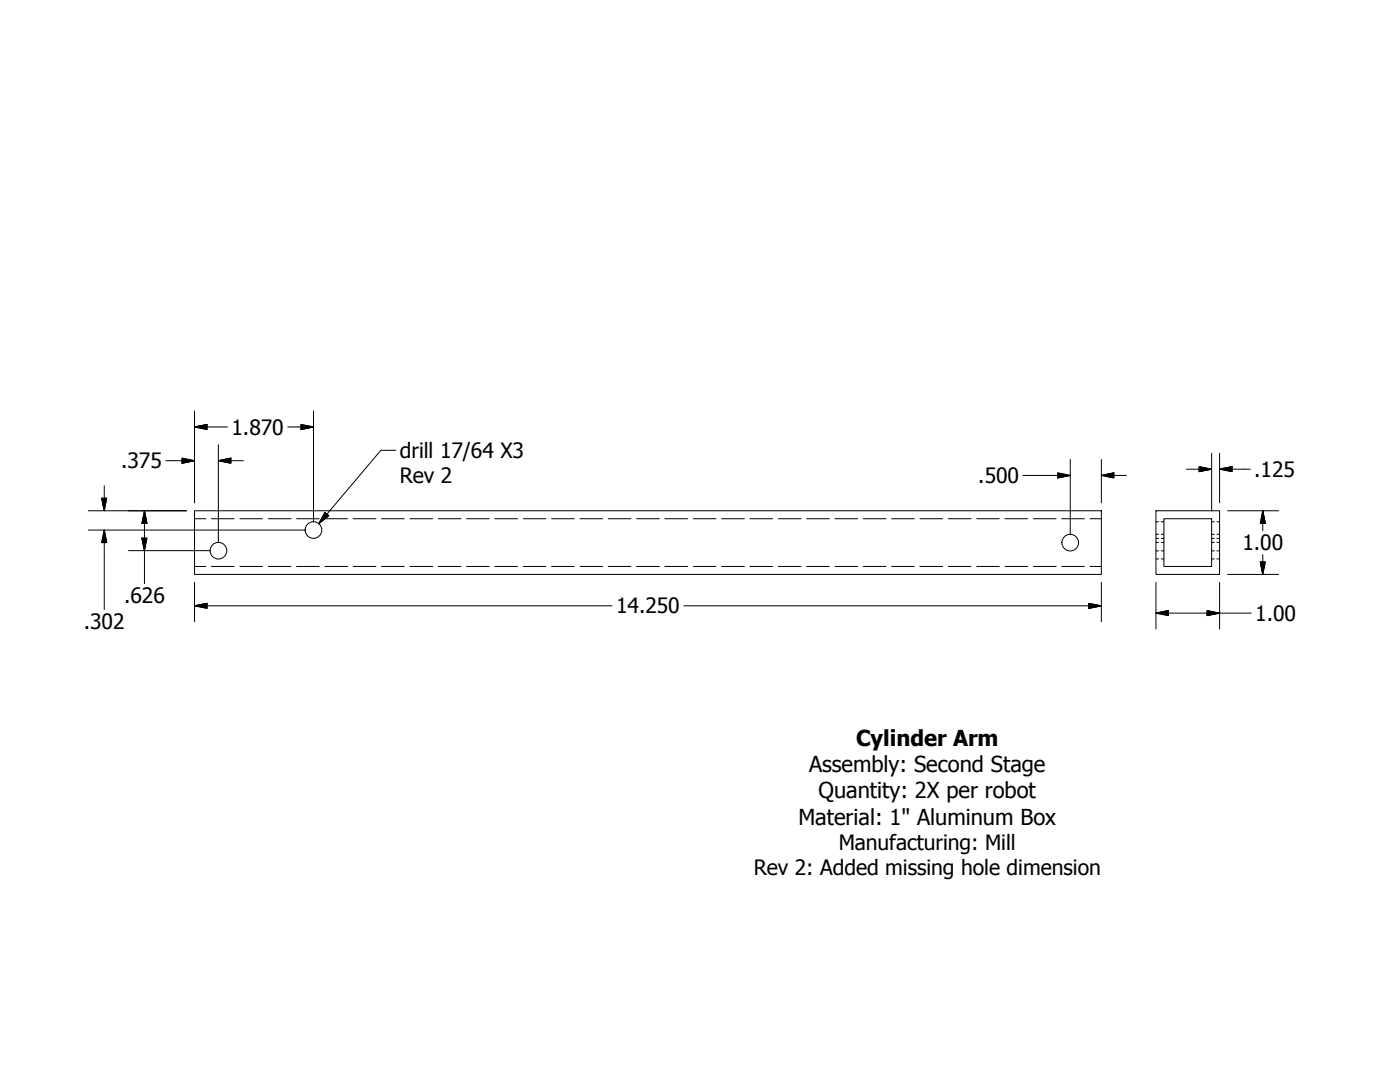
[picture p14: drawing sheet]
<svg xmlns="http://www.w3.org/2000/svg" width="279mm" height="216mm" viewBox="0 0 279 216" stroke-linecap="round" stroke-linejoin="round" font-family="sans-serif">
<defs><g id="words">
<g font-size="4.4">
<text x="170.8" y="148.8">Cylinder Arm</text>
<text x="161.5" y="154.1">Assembly: Second Stage</text>
<text x="163.4" y="159.3">Quantity: 2X per robot</text>
<text x="159.3" y="164.5">Material: 1&quot; Aluminum Box</text>
</g>
<g font-size="4.2">
<text x="46.2" y="86.7">1.870</text>
<text x="24.2" y="93.5">.375</text>
<text x="79.8" y="91.4">drill 17/64 X3</text>
<text x="250.3" y="95.1">.125</text>
<text x="79.8" y="96.4">Rev 2</text>
<text x="195.2" y="96.4">.500</text>
<text x="247.9" y="109.8">1.00</text>
<text x="16.7" y="125.5">.302</text>
<text x="24.8" y="120.4">.626</text>
<text x="123" y="122.4">14.250</text>
<text x="250.5" y="123.9">1.00</text>
<text x="167.4" y="169.6">Manufacturing: Mill</text>
<text x="150.4" y="174.6">Rev 2: Added missing hole dimension</text>
</g>
</g></defs>
<!-- layer: Visible (ANSI) -->
<g fill="none" stroke="#000" stroke-width=".2">
<path d="M38.8 101.9h181v12.7h-181zM230.7 101.9h12.7v12.7h-12.7zM232.3 103.5h9.5v9.5h-9.5z"/>
<circle cx="43.6" cy="109.9" r="1.66"/>
<circle cx="62.6" cy="105.8" r="1.66"/>
<circle cx="213.6" cy="108.3" r="1.66"/>
</g>
<!-- layer: Visible Narrow (ANSI) -->
<g fill="none" stroke="#000" stroke-width=".2">
<path d="M38.8 113h2.3M38.8 103.5h2.3M42.2 113h4.5M42.2 103.5h4.5M47.9 113h4.5M47.9 103.5h4.5M53.5 113h4.6M53.5 103.5h4.6M59.2 113h4.5M59.2 103.5h4.5M64.8 113h4.6M64.8 103.5h4.6"/>
<path d="M70.5 113h4.5M70.5 103.5h4.5M76.2 113h4.5M76.2 103.5h4.5M81.8 113h4.5M81.8 103.5h4.5M87.5 113h4.5M87.5 103.5h4.5M93.1 113h4.5M93.1 103.5h4.5M98.8 113h4.5M98.8 103.5h4.5"/>
<path d="M104.4 113h4.5M104.4 103.5h4.5M110.1 113h4.5M110.1 103.5h4.5M115.7 113h4.6M115.7 103.5h4.6M121.4 113h4.5M121.4 103.5h4.5M127 113h4.6M127 103.5h4.6M132.7 113h4.5M132.7 103.5h4.5"/>
<path d="M138.4 113h4.5M138.4 103.5h4.5M144 113h4.5M144 103.5h4.5M149.7 113h4.5M149.7 103.5h4.5M155.3 113h4.6M155.3 103.5h4.6M161 113h4.5M161 103.5h4.5M166.6 113h4.6M166.6 103.5h4.6"/>
<path d="M172.3 113h4.5M172.3 103.5h4.5M177.9 113h4.6M177.9 103.5h4.6M183.6 113h4.5M183.6 103.5h4.5M189.3 113h4.5M189.3 103.5h4.5M194.9 113h4.5M194.9 103.5h4.5M200.6 113h4.5M200.6 103.5h4.5"/>
<path d="M206.2 113h4.6M206.2 103.5h4.6M211.9 113h4.5M211.9 103.5h4.5M217.5 113h2.3M217.5 103.5h2.3M230.7 104.1h.5M230.7 107.4h.5M230.7 106.6h.5M230.7 109.9h.5M230.7 108.2h.5M230.7 111.5h.5"/>
<path d="M231.8 104.1h.5M231.8 107.4h.5M231.8 106.6h.5M231.8 109.9h.5M231.8 108.2h.5M231.8 111.5h.5M241.8 104.1h.5M241.8 107.4h.5M241.8 106.6h.5M241.8 109.9h.5M241.8 108.2h.5M241.8 111.5h.5"/>
<path d="M242.9 104.1h.5M242.9 107.4h.5M242.9 106.6h.5M242.9 109.9h.5M242.9 108.2h.5M242.9 111.5h.5"/>
</g>
<!-- layer: Symbol (ANSI) -->
<g fill="none" stroke="#000" stroke-width=".2">
<path d="M20.3 99.4h1l-.5 2.5zM20.8 96.9v5M33.1 91.9h5.7M36.3 91.4l2.5 .5-2.5 .5zM38.8 85.2l2.5-.5v1zM38.8 82v18.3M38.8 85.2h6.6M43.6 91.9l2.5-.5v1zM43.6 91.9h5M43.6 88.8v19.5M57.4 85.2h5.2M60.1 84.7l2.5 .5-2.5 .5z"/>
<path d="M62.6 82v22.2M79 89.9h-3l-12.4 14.6M204.2 94.9h9.4M211.1 94.4l2.5 .5-2.5 .5zM213.6 91.7v15M219.8 94.9l2.5-.5v1zM219.8 91.7v8.6M219.8 94.9h5M236.8 93.6h5M239.3 93.1l2.5 .5-2.5 .5zM241.8 90.4v11.5M243.4 93.6l2.5-.5v1z"/>
<path d="M243.4 90.4v9.9M243.4 93.6h6.1M17.6 101.9h19.6M17.6 105.8h43.4M20.8 105.8l.5 2.5h-1zM20.8 105.8v15.8M25.7 109.9h16.3M28.3 107.4h1l-.5 2.5zM28.8 101.9l.5 2.5h-1zM28.8 101.9v14.6M38.8 116.2v7.9M64.9 102.3l.7 .6-2 1.6z"/>
<path d="M219.8 116.2v7.9M230.7 116.2v9.3M243.4 116.2v9.3M245 101.9h10.2M245 114.6h10.2M251.5 112.1h1l-.5 2.5zM252 101.9l.5 2.5h-1zM252 101.9v4M252 110.7v3.9M38.8 120.9l2.5-.5v1zM38.8 120.9h83.4M136.5 120.9h83.3"/>
<path d="M217.3 120.4l2.5 .5-2.5 .5zM230.7 122.3l2.5-.5v1zM230.7 122.3h19M240.9 121.8l2.5 .5-2.5 .5z"/>
</g>
<g fill="#000" stroke="#000" stroke-width=".2">
<path d="M20.3 99.4l.5 2.5zM20.3 99.4h1l-.5 2.5zM36.3 92.4l2.5-.5zM36.3 91.4l2.5 .5-2.5 .5zM38.8 85.2l2.5-.5zM38.8 85.2l2.5-.5v1zM43.6 91.9l2.5-.5zM43.6 91.9l2.5-.5v1zM60.1 85.7l2.5-.5zM60.1 84.7l2.5 .5-2.5 .5zM211.1 95.4l2.5-.5zM211.1 94.4l2.5 .5-2.5 .5z"/>
<path d="M219.8 94.9l2.5-.5zM219.8 94.9l2.5-.5v1zM239.3 94.1l2.5-.5zM239.3 93.1l2.5 .5-2.5 .5zM243.4 93.6l2.5-.5zM243.4 93.6l2.5-.5v1zM20.8 105.8l.5 2.5zM20.8 105.8l.5 2.5h-1zM28.3 107.4l.5 2.5zM28.3 107.4h1l-.5 2.5zM28.8 101.9l.5 2.5zM28.8 101.9l.5 2.5h-1z"/>
<path d="M64.9 102.3l-1.3 2.2zM64.9 102.3l.7 .6-2 1.6zM251.5 112.1l.5 2.5zM251.5 112.1h1l-.5 2.5zM252 101.9l.5 2.5zM252 101.9l.5 2.5h-1zM38.8 120.9l2.5-.5zM38.8 120.9l2.5-.5v1zM217.3 121.4l2.5-.5zM217.3 120.4l2.5 .5-2.5 .5zM230.7 122.3l2.5-.5zM230.7 122.3l2.5-.5v1z"/>
<path d="M240.9 122.8l2.5-.5zM240.9 121.8l2.5 .5-2.5 .5z"/>
</g>
<use href="#words"/>
</svg>
